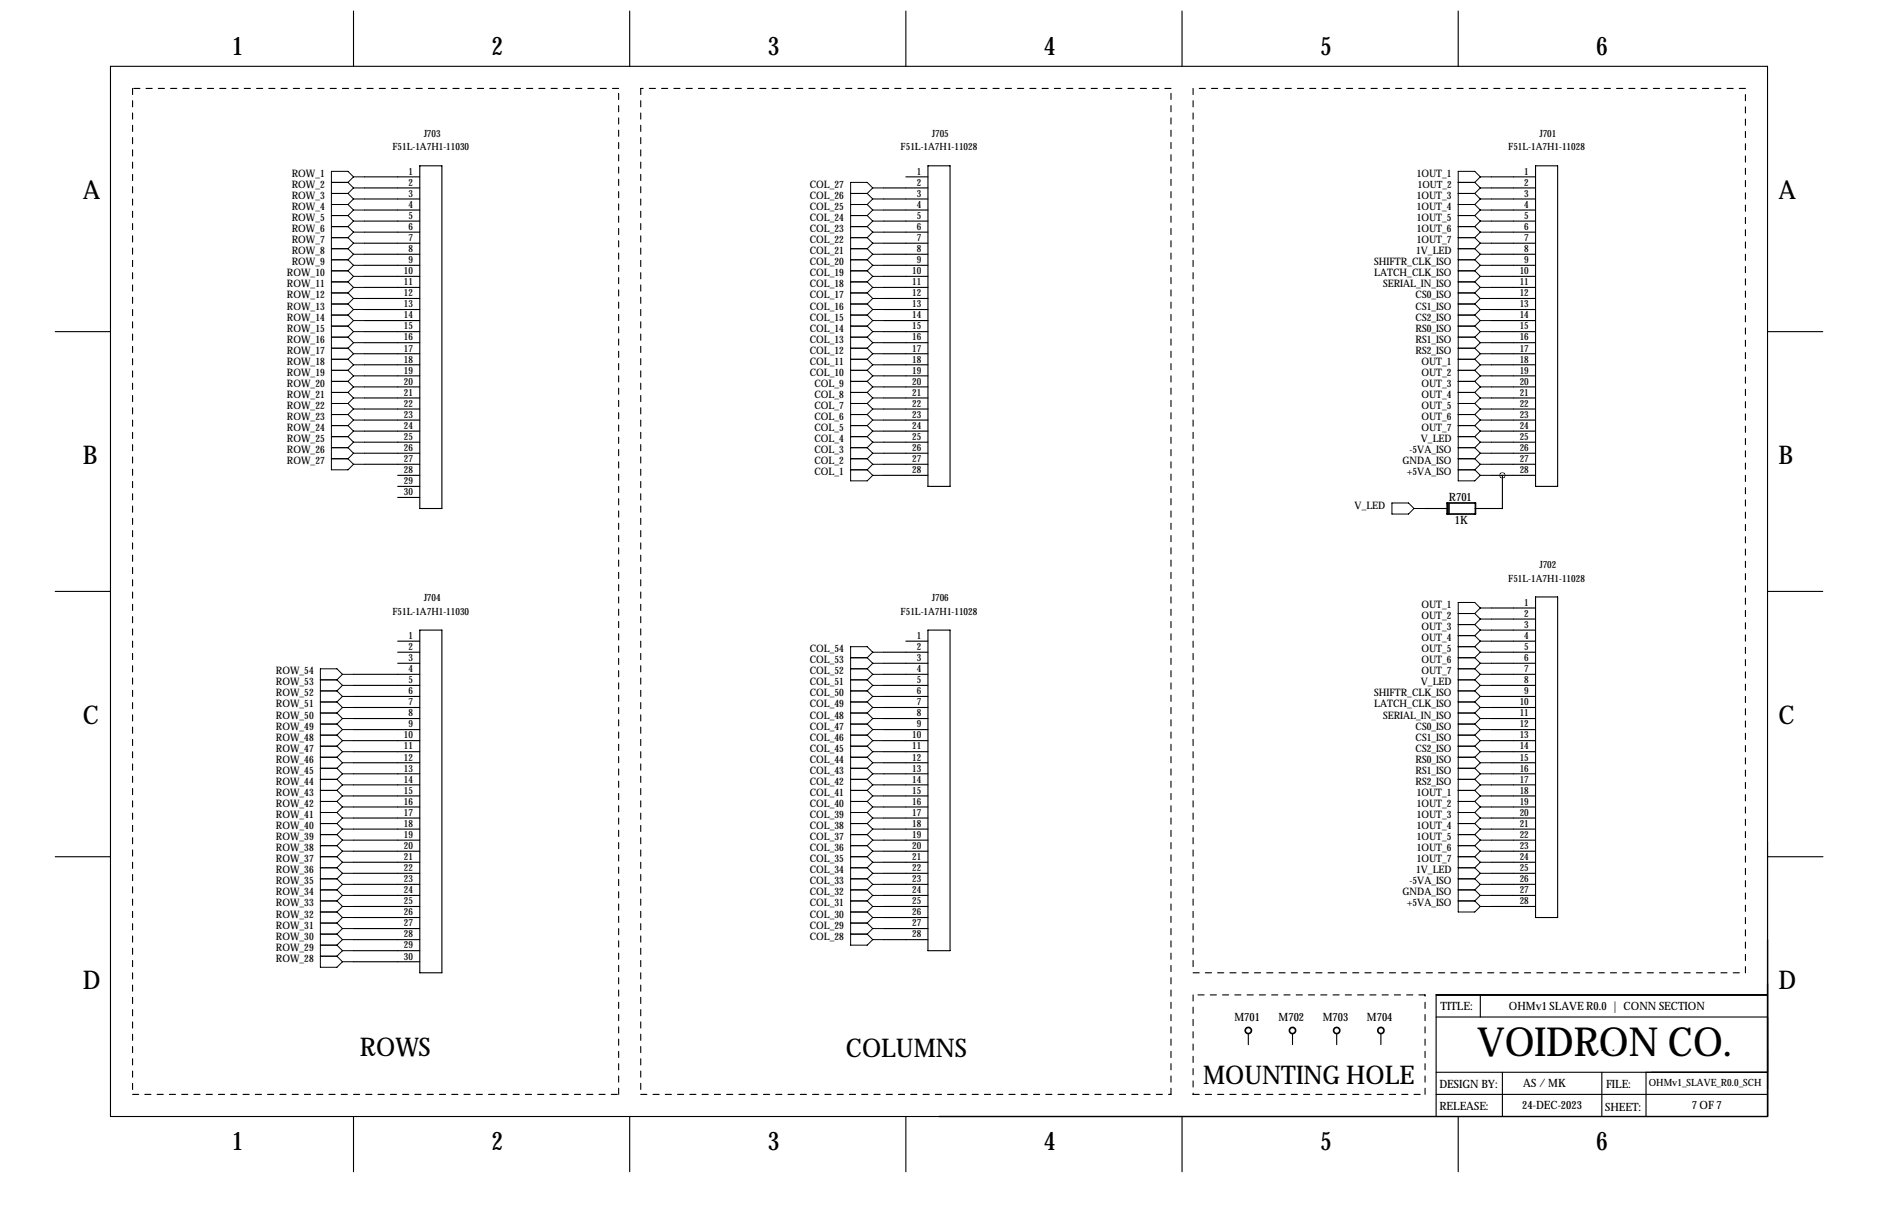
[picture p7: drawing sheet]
<svg xmlns="http://www.w3.org/2000/svg" width="432mm" height="279mm" viewBox="0 0 432 279" stroke-linecap="round" stroke-linejoin="round" font-family="sans-serif">
<defs><g id="words">
<text font-size="9.2" x="339.6" y="242.6">VOIDRON CO.</text>
<g font-size="5.9">
<text x="53.3" y="12.7">1</text>
<text x="113" y="12.7">2</text>
<text x="176.5" y="12.7">3</text>
<text x="240" y="12.7">4</text>
<text x="303.5" y="12.7">5</text>
<text x="367" y="12.7">6</text>
<text x="19" y="45.7">A</text>
<text x="408.9" y="45.7">A</text>
<text x="19" y="106.7">B</text>
<text x="408.9" y="106.7">B</text>
<text x="19" y="166.4">C</text>
<text x="408.9" y="166.4">C</text>
<text x="19" y="227.3">D</text>
<text x="408.9" y="227.3">D</text>
<text x="82.8" y="242.6">ROWS</text>
<text x="194.5" y="242.9">COLUMNS</text>
<text x="276.6" y="249.1">MOUNTING HOLE</text>
<text x="53.3" y="264.2">1</text>
<text x="113" y="264.2">2</text>
<text x="176.5" y="264.2">3</text>
<text x="240" y="264.2">4</text>
<text x="303.5" y="264.2">5</text>
<text x="367" y="264.2">6</text>
</g>
<g font-size="2.6">
<text x="333.2" y="115.1">R701</text>
<text x="334.5" y="120.4">1K</text>
<text x="331.2" y="232.2">TITLE:</text>
<text x="346.9" y="232">OHMv1 SLAVE R0.0 | CONN SECTION</text>
<text x="283.8" y="234.7">M701</text>
<text x="294" y="234.7">M702</text>
<text x="304.1" y="234.7">M703</text>
<text x="314.3" y="234.7">M704</text>
<text x="331" y="249.9">DESIGN BY:</text>
<text x="350.2" y="249.7">AS / MK</text>
<text x="369.3" y="250">FILE:</text>
<text x="331" y="255">RELEASE:</text>
<text x="350" y="254.8">24-DEC-2023</text>
<text x="369.1" y="255.2">SHEET:</text>
<text x="389" y="254.9">7 OF 7</text>
</g>
<g font-size="2.4">
<text x="67.1" y="40.6">ROW_1</text>
<text x="325.7" y="40.6">1OUT_1</text>
<text x="67.1" y="43.2">ROW_2</text>
<text x="67.1" y="45.7">ROW_3</text>
<text x="186.2" y="43.2">COL_27</text>
<text x="186.2" y="45.7">COL_26</text>
<text x="325.7" y="45.7">1OUT_3</text>
<text x="67.1" y="48.3">ROW_4</text>
<text x="67.1" y="50.8">ROW_5</text>
<text x="67.1" y="53.3">ROW_6</text>
<text x="186.2" y="48.3">COL_25</text>
<text x="186.2" y="50.8">COL_24</text>
<text x="186.2" y="53.3">COL_23</text>
<text x="325.7" y="48.3">1OUT_4</text>
<text x="325.7" y="50.8">1OUT_5</text>
<text x="325.7" y="53.3">1OUT_6</text>
<text x="67.1" y="55.9">ROW_7</text>
<text x="67.1" y="58.4">ROW_8</text>
<text x="186.2" y="55.9">COL_22</text>
<text x="186.2" y="58.4">COL_21</text>
<text x="325.6" y="58.4">1V_LED</text>
<text x="325.7" y="55.9">1OUT_7</text>
<text x="66" y="63.5">ROW_10</text>
<text x="67.1" y="61">ROW_9</text>
<text x="186.2" y="61">COL_20</text>
<text x="186.2" y="63.5">COL_19</text>
<text x="316" y="63.5">LATCH_CLK_ISO</text>
<text x="316" y="61">SHIFTR_CLK_ISO</text>
<text x="66" y="66">ROW_11</text>
<text x="66" y="68.6">ROW_12</text>
<text x="66" y="71.1">ROW_13</text>
<text x="186.2" y="66">COL_18</text>
<text x="186.2" y="68.6">COL_17</text>
<text x="186.2" y="71.1">COL_16</text>
<text x="318" y="66">SERIAL_IN_ISO</text>
<text x="325.5" y="68.6">CS0_ISO</text>
<text x="325.5" y="71.1">CS1_ISO</text>
<text x="66" y="73.7">ROW_14</text>
<text x="66" y="76.2">ROW_15</text>
<text x="186.2" y="73.7">COL_15</text>
<text x="186.2" y="76.2">COL_14</text>
<text x="325.5" y="73.7">CS2_ISO</text>
<text x="325.5" y="76.2">RS0_ISO</text>
<text x="66" y="78.7">ROW_16</text>
<text x="66" y="81.3">ROW_17</text>
<text x="66" y="83.8">ROW_18</text>
<text x="186.2" y="78.7">COL_13</text>
<text x="186.2" y="81.3">COL_12</text>
<text x="186.2" y="83.8">COL_11</text>
<text x="325.5" y="78.7">RS1_ISO</text>
<text x="325.5" y="81.3">RS2_ISO</text>
<text x="326.8" y="83.8">OUT_1</text>
<text x="66" y="86.4">ROW_19</text>
<text x="66" y="88.9">ROW_20</text>
<text x="186.2" y="86.4">COL_10</text>
<text x="187.3" y="88.9">COL_9</text>
<text x="326.8" y="86.4">OUT_2</text>
<text x="326.8" y="88.9">OUT_3</text>
<text x="66" y="91.4">ROW_21</text>
<text x="66" y="94">ROW_22</text>
<text x="187.3" y="91.4">COL_8</text>
<text x="187.3" y="94">COL_7</text>
<text x="326.8" y="91.4">OUT_4</text>
<text x="326.8" y="94">OUT_5</text>
<text x="66" y="96.5">ROW_23</text>
<text x="66" y="99.1">ROW_24</text>
<text x="66" y="101.6">ROW_25</text>
<text x="187.3" y="96.5">COL_6</text>
<text x="187.3" y="99.1">COL_5</text>
<text x="187.3" y="101.6">COL_4</text>
<text x="326.7" y="101.6">V_LED</text>
<text x="326.8" y="96.5">OUT_6</text>
<text x="326.8" y="99.1">OUT_7</text>
<text x="66" y="104.1">ROW_26</text>
<text x="66" y="106.7">ROW_27</text>
<text x="187.3" y="104.1">COL_3</text>
<text x="187.3" y="106.7">COL_2</text>
<text x="322.5" y="106.7">GNDA_ISO</text>
<text x="324.1" y="104.1">-5VA_ISO</text>
<text x="187.3" y="109.2">COL_1</text>
<text x="323.4" y="109.2">+5VA_ISO</text>
<text x="311.5" y="116.8">V_LED</text>
<text x="326.8" y="139.7">OUT_1</text>
<text x="326.8" y="142.2">OUT_2</text>
<text x="186.2" y="149.9">COL_54</text>
<text x="326.8" y="144.8">OUT_3</text>
<text x="326.8" y="147.3">OUT_4</text>
<text x="326.8" y="149.9">OUT_5</text>
<text x="63.4" y="154.9">ROW_54</text>
<text x="186.2" y="152.4">COL_53</text>
<text x="186.2" y="154.9">COL_52</text>
<text x="326.8" y="152.4">OUT_6</text>
<text x="326.8" y="154.9">OUT_7</text>
<text x="63.4" y="157.5">ROW_53</text>
<text x="63.4" y="160">ROW_52</text>
<text x="186.2" y="157.5">COL_51</text>
<text x="186.2" y="160">COL_50</text>
<text x="316" y="160">SHIFTR_CLK_ISO</text>
<text x="326.7" y="157.5">V_LED</text>
<text x="63.4" y="162.6">ROW_51</text>
<text x="63.4" y="165.1">ROW_50</text>
<text x="63.4" y="167.6">ROW_49</text>
<text x="186.2" y="162.6">COL_49</text>
<text x="186.2" y="165.1">COL_48</text>
<text x="186.2" y="167.6">COL_47</text>
<text x="316" y="162.6">LATCH_CLK_ISO</text>
<text x="318" y="165.1">SERIAL_IN_ISO</text>
<text x="325.5" y="167.6">CS0_ISO</text>
<text x="63.4" y="170.2">ROW_48</text>
<text x="63.4" y="172.7">ROW_47</text>
<text x="186.2" y="170.2">COL_46</text>
<text x="186.2" y="172.7">COL_45</text>
<text x="325.5" y="170.2">CS1_ISO</text>
<text x="325.5" y="172.7">CS2_ISO</text>
<text x="63.4" y="175.3">ROW_46</text>
<text x="63.4" y="177.8">ROW_45</text>
<text x="186.2" y="175.3">COL_44</text>
<text x="186.2" y="177.8">COL_43</text>
<text x="325.5" y="175.3">RS0_ISO</text>
<text x="325.5" y="177.8">RS1_ISO</text>
<text x="63.4" y="180.3">ROW_44</text>
<text x="63.4" y="182.9">ROW_43</text>
<text x="63.4" y="185.4">ROW_42</text>
<text x="186.2" y="180.3">COL_42</text>
<text x="186.2" y="182.9">COL_41</text>
<text x="186.2" y="185.4">COL_40</text>
<text x="325.5" y="180.3">RS2_ISO</text>
<text x="325.7" y="182.9">1OUT_1</text>
<text x="325.7" y="185.4">1OUT_2</text>
<text x="63.4" y="188">ROW_41</text>
<text x="63.4" y="190.5">ROW_40</text>
<text x="186.2" y="188">COL_39</text>
<text x="186.2" y="190.5">COL_38</text>
<text x="325.7" y="188">1OUT_3</text>
<text x="325.7" y="190.5">1OUT_4</text>
<text x="63.4" y="193">ROW_39</text>
<text x="63.4" y="195.6">ROW_38</text>
<text x="186.2" y="193">COL_37</text>
<text x="186.2" y="195.6">COL_36</text>
<text x="325.7" y="193">1OUT_5</text>
<text x="325.7" y="195.6">1OUT_6</text>
<text x="63.4" y="198.1">ROW_37</text>
<text x="63.4" y="200.7">ROW_36</text>
<text x="63.4" y="203.2">ROW_35</text>
<text x="186.2" y="198.1">COL_35</text>
<text x="186.2" y="200.7">COL_34</text>
<text x="186.2" y="203.2">COL_33</text>
<text x="324.1" y="203.2">-5VA_ISO</text>
<text x="325.6" y="200.7">1V_LED</text>
<text x="325.7" y="198.1">1OUT_7</text>
<text x="63.4" y="205.7">ROW_34</text>
<text x="63.4" y="208.3">ROW_33</text>
<text x="186.2" y="205.7">COL_32</text>
<text x="186.2" y="208.3">COL_31</text>
<text x="322.5" y="205.7">GNDA_ISO</text>
<text x="323.4" y="208.3">+5VA_ISO</text>
<text x="63.4" y="210.8">ROW_32</text>
<text x="63.4" y="213.4">ROW_31</text>
<text x="63.4" y="215.9">ROW_30</text>
<text x="186.2" y="210.8">COL_30</text>
<text x="186.2" y="213.4">COL_29</text>
<text x="186.2" y="215.9">COL_28</text>
<text x="63.4" y="218.4">ROW_29</text>
<text x="63.4" y="221">ROW_28</text>
</g>
<g font-size="2.3">
<text x="90.2" y="34.6">F51L-1A7H1-11030</text>
<text x="97.5" y="31.4">J703</text>
<text x="207.1" y="34.6">F51L-1A7H1-11028</text>
<text x="214.3" y="31.4">J705</text>
<text x="346.8" y="34.6">F51L-1A7H1-11028</text>
<text x="354" y="31.4">J701</text>
<text x="93.9" y="40.1">1</text>
<text x="210.8" y="40.1">1</text>
<text x="350.5" y="40.1">1</text>
<text x="93.9" y="42.7">2</text>
<text x="93.9" y="45.2">3</text>
<text x="93.9" y="47.8">4</text>
<text x="210.8" y="42.7">2</text>
<text x="210.8" y="45.2">3</text>
<text x="210.8" y="47.8">4</text>
<text x="326" y="43.2">1OUT_2</text>
<text x="350.5" y="42.7">2</text>
<text x="350.5" y="45.2">3</text>
<text x="350.5" y="47.8">4</text>
<text x="93.9" y="50.3">5</text>
<text x="93.9" y="52.8">6</text>
<text x="210.8" y="50.3">5</text>
<text x="210.8" y="52.8">6</text>
<text x="350.5" y="50.3">5</text>
<text x="350.5" y="52.8">6</text>
<text x="93.9" y="55.4">7</text>
<text x="93.9" y="57.9">8</text>
<text x="210.8" y="55.4">7</text>
<text x="210.8" y="57.9">8</text>
<text x="350.5" y="55.4">7</text>
<text x="350.5" y="57.9">8</text>
<text x="92.9" y="63">10</text>
<text x="92.9" y="65.5">11</text>
<text x="93.9" y="60.5">9</text>
<text x="209.7" y="63">10</text>
<text x="209.7" y="65.5">11</text>
<text x="210.8" y="60.5">9</text>
<text x="349.4" y="63">10</text>
<text x="349.4" y="65.5">11</text>
<text x="350.5" y="60.5">9</text>
<text x="92.9" y="68.1">12</text>
<text x="92.9" y="70.6">13</text>
<text x="209.7" y="68.1">12</text>
<text x="209.7" y="70.6">13</text>
<text x="349.4" y="68.1">12</text>
<text x="349.4" y="70.6">13</text>
<text x="92.9" y="73.2">14</text>
<text x="92.9" y="75.7">15</text>
<text x="209.7" y="73.2">14</text>
<text x="209.7" y="75.7">15</text>
<text x="349.4" y="73.2">14</text>
<text x="349.4" y="75.7">15</text>
<text x="92.9" y="78.2">16</text>
<text x="92.9" y="80.8">17</text>
<text x="92.9" y="83.3">18</text>
<text x="209.7" y="78.2">16</text>
<text x="209.7" y="80.8">17</text>
<text x="209.7" y="83.3">18</text>
<text x="349.4" y="78.2">16</text>
<text x="349.4" y="80.8">17</text>
<text x="349.4" y="83.3">18</text>
<text x="92.9" y="85.9">19</text>
<text x="92.9" y="88.4">20</text>
<text x="209.7" y="85.9">19</text>
<text x="209.7" y="88.4">20</text>
<text x="349.4" y="85.9">19</text>
<text x="349.4" y="88.4">20</text>
<text x="92.9" y="90.9">21</text>
<text x="92.9" y="93.5">22</text>
<text x="209.7" y="90.9">21</text>
<text x="209.7" y="93.5">22</text>
<text x="349.4" y="90.9">21</text>
<text x="349.4" y="93.5">22</text>
<text x="92.9" y="96">23</text>
<text x="92.9" y="98.6">24</text>
<text x="92.9" y="101.1">25</text>
<text x="209.7" y="96">23</text>
<text x="209.7" y="98.6">24</text>
<text x="209.7" y="101.1">25</text>
<text x="349.4" y="96">23</text>
<text x="349.4" y="98.6">24</text>
<text x="349.4" y="101.1">25</text>
<text x="92.9" y="103.6">26</text>
<text x="92.9" y="106.2">27</text>
<text x="209.7" y="103.6">26</text>
<text x="209.7" y="106.2">27</text>
<text x="349.4" y="103.6">26</text>
<text x="349.4" y="106.2">27</text>
<text x="92.9" y="108.7">28</text>
<text x="92.9" y="111.3">29</text>
<text x="92.9" y="113.8">30</text>
<text x="209.7" y="108.7">28</text>
<text x="349.4" y="108.7">28</text>
<text x="354" y="130.5">J702</text>
<text x="346.8" y="133.6">F51L-1A7H1-11028</text>
<text x="90.2" y="141.2">F51L-1A7H1-11030</text>
<text x="97.5" y="138.1">J704</text>
<text x="207.1" y="141.2">F51L-1A7H1-11028</text>
<text x="214.3" y="138.1">J706</text>
<text x="350.5" y="139.2">1</text>
<text x="350.5" y="141.7">2</text>
<text x="93.9" y="146.8">1</text>
<text x="93.9" y="149.4">2</text>
<text x="210.8" y="146.8">1</text>
<text x="210.8" y="149.4">2</text>
<text x="350.5" y="144.3">3</text>
<text x="350.5" y="146.8">4</text>
<text x="350.5" y="149.4">5</text>
<text x="93.9" y="151.9">3</text>
<text x="93.9" y="154.4">4</text>
<text x="210.8" y="151.9">3</text>
<text x="210.8" y="154.4">4</text>
<text x="350.5" y="151.9">6</text>
<text x="350.5" y="154.4">7</text>
<text x="93.9" y="157">5</text>
<text x="93.9" y="159.5">6</text>
<text x="210.8" y="157">5</text>
<text x="210.8" y="159.5">6</text>
<text x="350.5" y="157">8</text>
<text x="350.5" y="159.5">9</text>
<text x="93.9" y="162.1">7</text>
<text x="93.9" y="164.6">8</text>
<text x="93.9" y="167.1">9</text>
<text x="210.8" y="162.1">7</text>
<text x="210.8" y="164.6">8</text>
<text x="210.8" y="167.1">9</text>
<text x="349.4" y="162.1">10</text>
<text x="349.4" y="164.6">11</text>
<text x="349.4" y="167.1">12</text>
<text x="92.9" y="169.7">10</text>
<text x="92.9" y="172.2">11</text>
<text x="209.7" y="169.7">10</text>
<text x="209.7" y="172.2">11</text>
<text x="349.4" y="169.7">13</text>
<text x="349.4" y="172.2">14</text>
<text x="92.9" y="174.8">12</text>
<text x="92.9" y="177.3">13</text>
<text x="92.9" y="179.8">14</text>
<text x="209.7" y="174.8">12</text>
<text x="209.7" y="177.3">13</text>
<text x="209.7" y="179.8">14</text>
<text x="349.4" y="174.8">15</text>
<text x="349.4" y="177.3">16</text>
<text x="349.4" y="179.8">17</text>
<text x="92.9" y="182.4">15</text>
<text x="92.9" y="184.9">16</text>
<text x="209.7" y="182.4">15</text>
<text x="209.7" y="184.9">16</text>
<text x="349.4" y="182.4">18</text>
<text x="349.4" y="184.9">19</text>
<text x="92.9" y="187.5">17</text>
<text x="92.9" y="190">18</text>
<text x="209.7" y="187.5">17</text>
<text x="209.7" y="190">18</text>
<text x="349.4" y="187.5">20</text>
<text x="349.4" y="190">21</text>
<text x="92.9" y="192.5">19</text>
<text x="92.9" y="195.1">20</text>
<text x="92.9" y="197.6">21</text>
<text x="209.7" y="192.5">19</text>
<text x="209.7" y="195.1">20</text>
<text x="209.7" y="197.6">21</text>
<text x="349.4" y="192.5">22</text>
<text x="349.4" y="195.1">23</text>
<text x="349.4" y="197.6">24</text>
<text x="92.9" y="200.2">22</text>
<text x="92.9" y="202.7">23</text>
<text x="209.7" y="200.2">22</text>
<text x="209.7" y="202.7">23</text>
<text x="349.4" y="200.2">25</text>
<text x="349.4" y="202.7">26</text>
<text x="92.9" y="205.2">24</text>
<text x="92.9" y="207.8">25</text>
<text x="209.7" y="205.2">24</text>
<text x="209.7" y="207.8">25</text>
<text x="349.4" y="205.2">27</text>
<text x="349.4" y="207.8">28</text>
<text x="92.9" y="210.3">26</text>
<text x="92.9" y="212.9">27</text>
<text x="92.9" y="215.4">28</text>
<text x="209.7" y="210.3">26</text>
<text x="209.7" y="212.9">27</text>
<text x="209.7" y="215.4">28</text>
<text x="92.9" y="217.9">29</text>
<text x="92.9" y="220.5">30</text>
<text x="379.1" y="249.5">OHMv1_SLAVE_R0.0_SCH</text>
</g>
</g></defs>
<g fill="none" stroke="#000" stroke-width=".25">
<path d="M25.4 15.2h381v241.3h-381zM81.3 2.5v12.7M144.8 2.5v12.7M208.3 2.5v12.7M271.8 2.5v12.7M335.3 2.5v12.7M96.5 38.1h5.1v78.7h-5.1zM213.4 38.1h5v73.7h-5zM353.1 38.1h5v73.7h-5zM83.8 40.6h12.7M83.8 43.2h12.7M83.8 45.7h12.7"/>
<path d="M83.8 48.3h12.7M83.8 50.8h12.7M83.8 53.3h12.7M83.8 55.9h12.7M83.8 58.4h12.7M203.2 43.2h10.2M203.2 45.7h10.2M203.2 48.3h10.2M203.2 50.8h10.2M203.2 53.3h10.2M203.2 55.9h10.2M203.2 58.4h10.2"/>
<path d="M208.3 40.6h5.1M342.9 40.6h10.2M342.9 43.2h10.2M342.9 45.7h10.2M342.9 48.3h10.2M342.9 50.8h10.2M342.9 53.3h10.2M342.9 55.9h10.2M342.9 58.4h10.2M12.7 76.2h12.7M83.8 76.2h12.7M83.8 61h12.7"/>
<path d="M83.8 63.5h12.7M83.8 66h12.7M83.8 68.6h12.7M83.8 71.1h12.7M83.8 73.7h12.7M83.8 78.7h12.7M203.2 76.2h10.2M203.2 61h10.2M203.2 63.5h10.2M203.2 66h10.2M203.2 68.6h10.2M203.2 71.1h10.2"/>
<path d="M203.2 73.7h10.2M203.2 78.7h10.2M342.9 76.2h10.2M342.9 61h10.2M342.9 63.5h10.2M342.9 66h10.2M342.9 68.6h10.2M342.9 71.1h10.2M342.9 73.7h10.2M342.9 78.7h10.2M406.4 76.2h12.7M83.8 81.3h12.7"/>
<path d="M83.8 83.8h12.7M83.8 86.4h12.7M83.8 88.9h12.7M83.8 91.4h12.7M83.8 94h12.7M83.8 96.5h12.7M83.8 99.1h12.7M203.2 81.3h10.2M203.2 83.8h10.2M203.2 86.4h10.2M203.2 88.9h10.2M203.2 91.4h10.2"/>
<path d="M203.2 94h10.2M203.2 96.5h10.2M203.2 99.1h10.2M342.9 81.3h10.2M342.9 83.8h10.2M342.9 86.4h10.2M342.9 88.9h10.2M342.9 91.4h10.2M342.9 94h10.2M342.9 96.5h10.2M342.9 99.1h10.2M83.8 101.6h12.7"/>
<path d="M83.8 104.1h12.7M83.8 106.7h12.7M91.4 111.8h5.1M91.4 109.2h5.1M91.4 114.3h5.1M203.2 101.6h10.2M203.2 104.1h10.2M203.2 106.7h10.2M203.2 109.2h10.2M327.7 116.8h5M342.9 101.6h10.2M342.9 104.1h10.2"/>
<path d="M342.9 106.7h10.2M342.9 109.2h10.2M345.4 109.2v7.6h-6.3M12.7 135.9h12.7M342.9 139.7h10.2M353.1 137.2h5v73.6h-5zM406.4 135.9h12.7M81.3 154.9h15.2M81.3 157.5h15.2M91.4 147.3h5.1M91.4 149.9h5.1M91.4 152.4h5.1"/>
<path d="M96.5 144.8h5.1v78.7h-5.1zM203.2 149.9h10.2M203.2 152.4h10.2M203.2 154.9h10.2M203.2 157.5h10.2M208.3 147.3h5.1M213.4 144.8h5v73.6h-5zM342.9 142.2h10.2M342.9 144.8h10.2M342.9 147.3h10.2M342.9 149.9h10.2M342.9 152.4h10.2"/>
<path d="M342.9 154.9h10.2M342.9 157.5h10.2M81.3 160h15.2M81.3 162.6h15.2M81.3 165.1h15.2M81.3 167.6h15.2M81.3 170.2h15.2M81.3 172.7h15.2M81.3 175.3h15.2M81.3 177.8h15.2M203.2 160h10.2M203.2 162.6h10.2"/>
<path d="M203.2 165.1h10.2M203.2 167.6h10.2M203.2 170.2h10.2M203.2 172.7h10.2M203.2 175.3h10.2M203.2 177.8h10.2M342.9 160h10.2M342.9 162.6h10.2M342.9 165.1h10.2M342.9 167.6h10.2M342.9 170.2h10.2M342.9 172.7h10.2"/>
<path d="M342.9 175.3h10.2M342.9 177.8h10.2M12.7 196.8h12.7M81.3 180.3h15.2M81.3 182.9h15.2M81.3 185.4h15.2M81.3 188h15.2M81.3 190.5h15.2M81.3 193h15.2M81.3 195.6h15.2M81.3 198.1h15.2M203.2 180.3h10.2"/>
<path d="M203.2 182.9h10.2M203.2 185.4h10.2M203.2 188h10.2M203.2 190.5h10.2M203.2 193h10.2M203.2 195.6h10.2M203.2 198.1h10.2M342.9 180.3h10.2M342.9 182.9h10.2M342.9 185.4h10.2M342.9 188h10.2M342.9 190.5h10.2"/>
<path d="M342.9 193h10.2M342.9 195.6h10.2M342.9 198.1h10.2M406.5 196.8h12.7M81.3 210.8h15.2M81.3 200.7h15.2M81.3 203.2h15.2M81.3 205.7h15.2M81.3 208.3h15.2M81.3 218.4h15.2M81.3 213.4h15.2M81.3 215.9h15.2"/>
<path d="M203.2 210.8h10.2M203.2 200.7h10.2M203.2 203.2h10.2M203.2 205.7h10.2M203.2 208.3h10.2M203.2 213.4h10.2M203.2 215.9h10.2M342.9 200.7h10.2M342.9 203.2h10.2M342.9 205.7h10.2M342.9 208.3h10.2M81.3 221h15.2"/>
<path d="M287 237.5v2.5M297.2 237.5v2.5M307.3 237.5v2.5M317.5 237.5v2.5M330.2 233.7h76.2M340.4 228.6v5.1M406.4 228.6h-76.2v27.9M81.3 256.5v12.7M144.8 256.5v12.7M208.3 256.5v12.7M271.8 256.5v12.7M330.2 246.4h76.2"/>
<path d="M330.2 251.5h76.2M335.3 256.5v12.7M345.4 246.4v10.1M368.3 241.3h.1M368.3 246.4v10.1M370.8 241.3h.1M378.5 246.4v10.1"/>
</g>
<g fill="none" stroke="#000" stroke-width=".25" stroke-dasharray="1.4 1.4">
<path d="M30.5 20.3v231.2M142.2 20.3h-111.7M147.3 20.3v231.2M269.2 20.3h-121.9M274.3 20.3v203.2M401.3 20.3h-127M274.3 228.6v22.9M274.3 223.5h127M327.7 228.6h-53.4M401.3 223.5v-203.2M30.5 251.5h111.7M142.2 251.5v-231.2"/>
<path d="M147.3 251.5h121.9M269.2 251.5v-231.2M274.3 251.5h53.4M327.7 251.5v-22.9"/>
</g>
<g fill="none" stroke="#000" stroke-width=".38">
<path d="M332.7 115.6h6.5v2.5h-6.5zM333.1 115.7v2.4"/>
<circle cx="287" cy="236.8" r=".71"/>
<circle cx="297.2" cy="236.8" r=".71"/>
<circle cx="307.3" cy="236.8" r=".71"/>
<circle cx="317.5" cy="236.8" r=".71"/>
</g>
<g fill="none" stroke="#000" stroke-width=".23">
<path d="M76.2 41.9h3.8M76.2 44.4h3.8M76.2 47h3.8M76.2 49.5h3.8M76.2 52.1h3.8M76.2 54.6h3.8M76.2 57.2h3.8M76.2 59.7h3.8M80 41.9l1.3 1.3M80 44.4l1.3 1.3M80 47l1.3 1.3M80 49.5l1.3 1.3"/>
<path d="M80 52.1l1.3 1.2M80 54.6l1.3 1.3M80 57.2l1.3 1.2M80 59.7l1.3 1.3M81.3 40.6h2.5M81.3 40.6l-1.3-1.2h-3.8v68.5h3.8l1.3-1.2M81.3 43.2h2.5M81.3 45.7h2.5M81.3 48.3h2.5M81.3 50.8h2.5M81.3 53.3h2.5M81.3 55.9h2.5"/>
<path d="M81.3 58.4h2.5M81.3 40.6l-1.3 1.3M81.3 43.2l-1.3 1.2M81.3 45.7l-1.3 1.3M81.3 48.3l-1.3 1.2M81.3 50.8l-1.3 1.3M81.3 53.3l-1.3 1.3M81.3 55.9l-1.3 1.3M81.3 58.4l-1.3 1.3M195.6 44.4h3.8M195.6 47h3.8M195.6 49.5h3.8"/>
<path d="M195.6 52.1h3.8M195.6 54.6h3.8M195.6 57.2h3.8M195.6 59.7h3.8M199.4 44.4l1.3 1.3M199.4 47l1.3 1.3M199.4 49.5l1.3 1.3M199.4 52.1l1.3 1.2M199.4 54.6l1.3 1.3M199.4 57.2l1.3 1.2M199.4 59.7l1.3 1.3M200.7 43.2l-1.3-1.3h-3.8v68.6h3.8l1.3-1.3"/>
<path d="M200.7 43.2h2.5M200.7 45.7h2.5M200.7 48.3h2.5M200.7 50.8h2.5M200.7 53.3h2.5M200.7 55.9h2.5M200.7 58.4h2.5M200.7 43.2l-1.3 1.2M200.7 45.7l-1.3 1.3M200.7 48.3l-1.3 1.2M200.7 50.8l-1.3 1.3M200.7 53.3l-1.3 1.3"/>
<path d="M200.7 55.9l-1.3 1.3M200.7 58.4l-1.3 1.3M335.3 41.9h3.8M335.3 44.4h3.8M335.3 47h3.8M335.3 49.5h3.8M335.3 52.1h3.8M335.3 54.6h3.8M335.3 57.2h3.8M335.3 59.7h3.8M339.1 41.9l1.3 1.3M339.1 44.4l1.3 1.3"/>
<path d="M339.1 47l1.3 1.3M339.1 49.5l1.3 1.3M339.1 52.1l1.3 1.2M339.1 54.6l1.3 1.3M339.1 57.2l1.3 1.2M339.1 59.7l1.3 1.3M340.4 40.6h2.5M340.4 40.6l-1.3 1.3M340.4 40.6l-1.3-1.2h-3.8v71.1h3.8l1.3-1.3M340.4 43.2h2.5M340.4 43.2l-1.3 1.2M340.4 45.7h2.5"/>
<path d="M340.4 45.7l-1.3 1.3M340.4 48.3h2.5M340.4 48.3l-1.3 1.2M340.4 50.8h2.5M340.4 50.8l-1.3 1.3M340.4 53.3h2.5M340.4 53.3l-1.3 1.3M340.4 55.9h2.5M340.4 55.9l-1.3 1.3M340.4 58.4h2.5M340.4 58.4l-1.3 1.3M76.2 62.2h3.8"/>
<path d="M76.2 64.8h3.8M76.2 67.3h3.8M76.2 69.8h3.8M76.2 72.4h3.8M76.2 74.9h3.8M76.2 77.5h3.8M80 62.2l1.3 1.3M80 64.8l1.3 1.2M80 67.3l1.3 1.3M80 69.8l1.3 1.3M80 72.4l1.3 1.3M80 74.9l1.3 1.3"/>
<path d="M80 77.5l1.3 1.2M81.3 61h2.5M81.3 63.5h2.5M81.3 66h2.5M81.3 68.6h2.5M81.3 71.1h2.5M81.3 73.7h2.5M81.3 76.2h2.5M81.3 78.7h2.5M81.3 61l-1.3 1.2M81.3 63.5l-1.3 1.3M81.3 66l-1.3 1.3"/>
<path d="M81.3 68.6l-1.3 1.2M81.3 71.1l-1.3 1.3M81.3 73.7l-1.3 1.2M81.3 76.2l-1.3 1.3M81.3 78.7l-1.3 1.3M195.6 62.2h3.8M195.6 64.8h3.8M195.6 67.3h3.8M195.6 69.8h3.8M195.6 72.4h3.8M195.6 74.9h3.8M195.6 77.5h3.8"/>
<path d="M199.4 62.2l1.3 1.3M199.4 64.8l1.3 1.2M199.4 67.3l1.3 1.3M199.4 69.8l1.3 1.3M199.4 72.4l1.3 1.3M199.4 74.9l1.3 1.3M199.4 77.5l1.3 1.2M200.7 61h2.5M200.7 63.5h2.5M200.7 66h2.5M200.7 68.6h2.5M200.7 71.1h2.5"/>
<path d="M200.7 73.7h2.5M200.7 76.2h2.5M200.7 78.7h2.5M200.7 61l-1.3 1.2M200.7 63.5l-1.3 1.3M200.7 66l-1.3 1.3M200.7 68.6l-1.3 1.2M200.7 71.1l-1.3 1.3M200.7 73.7l-1.3 1.2M200.7 76.2l-1.3 1.3M200.7 78.7l-1.3 1.3M335.3 62.2h3.8"/>
<path d="M335.3 64.8h3.8M335.3 67.3h3.8M335.3 69.8h3.8M335.3 72.4h3.8M335.3 74.9h3.8M335.3 77.5h3.8M339.1 62.2l1.3 1.3M339.1 64.8l1.3 1.2M339.1 67.3l1.3 1.3M339.1 69.8l1.3 1.3M339.1 72.4l1.3 1.3M339.1 74.9l1.3 1.3"/>
<path d="M339.1 77.5l1.3 1.2M340.4 61h2.5M340.4 61l-1.3 1.2M340.4 63.5h2.5M340.4 63.5l-1.3 1.3M340.4 66h2.5M340.4 66l-1.3 1.3M340.4 68.6h2.5M340.4 68.6l-1.3 1.2M340.4 71.1h2.5M340.4 71.1l-1.3 1.3M340.4 73.7h2.5"/>
<path d="M340.4 73.7l-1.3 1.2M340.4 76.2h2.5M340.4 76.2l-1.3 1.3M340.4 78.7h2.5M340.4 78.7l-1.3 1.3M76.2 80h3.8M76.2 82.5h3.8M76.2 85.1h3.8M76.2 87.6h3.8M76.2 90.2h3.8M76.2 92.7h3.8M76.2 95.2h3.8"/>
<path d="M76.2 97.8h3.8M80 80l1.3 1.3M80 82.5l1.3 1.3M80 85.1l1.3 1.3M80 87.6l1.3 1.3M80 90.2l1.3 1.2M80 92.7l1.3 1.3M80 95.2l1.3 1.3M80 97.8l1.3 1.3M81.3 81.3h2.5M81.3 83.8h2.5M81.3 86.4h2.5"/>
<path d="M81.3 88.9h2.5M81.3 91.4h2.5M81.3 94h2.5M81.3 96.5h2.5M81.3 99.1h2.5M81.3 81.3l-1.3 1.2M81.3 83.8l-1.3 1.3M81.3 86.4l-1.3 1.2M81.3 88.9l-1.3 1.3M81.3 91.4l-1.3 1.3M81.3 94l-1.3 1.2M81.3 96.5l-1.3 1.3"/>
<path d="M81.3 99.1l-1.3 1.2M195.6 80h3.8M195.6 82.5h3.8M195.6 85.1h3.8M195.6 87.6h3.8M195.6 90.2h3.8M195.6 92.7h3.8M195.6 95.2h3.8M195.6 97.8h3.8M199.4 80l1.3 1.3M199.4 82.5l1.3 1.3M199.4 85.1l1.3 1.3"/>
<path d="M199.4 87.6l1.3 1.3M199.4 90.2l1.3 1.2M199.4 92.7l1.3 1.3M199.4 95.2l1.3 1.3M199.4 97.8l1.3 1.3M200.7 81.3h2.5M200.7 83.8h2.5M200.7 86.4h2.5M200.7 88.9h2.5M200.7 91.4h2.5M200.7 94h2.5M200.7 96.5h2.5"/>
<path d="M200.7 99.1h2.5M200.7 81.3l-1.3 1.2M200.7 83.8l-1.3 1.3M200.7 86.4l-1.3 1.2M200.7 88.9l-1.3 1.3M200.7 91.4l-1.3 1.3M200.7 94l-1.3 1.2M200.7 96.5l-1.3 1.3M200.7 99.1l-1.3 1.2M335.3 80h3.8M335.3 82.5h3.8M335.3 85.1h3.8"/>
<path d="M335.3 87.6h3.8M335.3 90.2h3.8M335.3 92.7h3.8M335.3 95.2h3.8M335.3 97.8h3.8M339.1 80l1.3 1.3M339.1 82.5l1.3 1.3M339.1 85.1l1.3 1.3M339.1 87.6l1.3 1.3M339.1 90.2l1.3 1.2M339.1 92.7l1.3 1.3M339.1 95.2l1.3 1.3"/>
<path d="M339.1 97.8l1.3 1.3M340.4 81.3h2.5M340.4 81.3l-1.3 1.2M340.4 83.8h2.5M340.4 83.8l-1.3 1.3M340.4 86.4h2.5M340.4 86.4l-1.3 1.2M340.4 88.9h2.5M340.4 88.9l-1.3 1.3M340.4 91.4h2.5M340.4 91.4l-1.3 1.3M340.4 94h2.5"/>
<path d="M340.4 94l-1.3 1.2M340.4 96.5h2.5M340.4 96.5l-1.3 1.3M340.4 99.1h2.5M340.4 99.1l-1.3 1.2M76.2 100.3h3.8M76.2 102.9h3.8M76.2 105.4h3.8M80 100.3l1.3 1.3M80 102.9l1.3 1.2M80 105.4l1.3 1.3M81.3 101.6h2.5"/>
<path d="M81.3 104.1h2.5M81.3 106.7h2.5M81.3 101.6l-1.3 1.3M81.3 104.1l-1.3 1.3M195.6 100.3h3.8M195.6 102.9h3.8M195.6 105.4h3.8M195.6 107.9h3.8M199.4 100.3l1.3 1.3M199.4 102.9l1.3 1.2M199.4 105.4l1.3 1.3M199.4 107.9l1.3 1.3"/>
<path d="M200.7 101.6h2.5M200.7 104.1h2.5M200.7 106.7h2.5M200.7 109.2h2.5M200.7 101.6l-1.3 1.3M200.7 104.1l-1.3 1.3M200.7 106.7l-1.3 1.2M320 115.6h3.8l1.3 1.2-1.3 1.3h-3.8zM325.1 116.8h2.6M335.3 100.3h3.8M335.3 102.9h3.8M335.3 105.4h3.8"/>
<path d="M335.3 107.9h3.8M339.1 100.3l1.3 1.3M339.1 102.9l1.3 1.2M339.1 105.4l1.3 1.3M339.1 107.9l1.3 1.3M340.4 101.6h2.5M340.4 101.6l-1.3 1.3M340.4 104.1h2.5M340.4 104.1l-1.3 1.3M340.4 106.7h2.5M340.4 106.7l-1.3 1.2M340.4 109.2h2.5"/>
<path d="M340.4 139.7l-1.3-1.3h-3.8v71.1h3.8l1.3-1.2M340.4 139.7h2.5M340.4 139.7l-1.3 1.3M73.7 156.2h3.8M73.7 158.8h3.8M77.5 156.2l1.2 1.3M77.5 158.8l1.2 1.2M78.7 154.9l-1.2-1.2h-3.8v68.5h3.8l1.2-1.2M78.7 154.9h2.6M78.7 157.5h2.6M78.7 154.9l-1.2 1.3M78.7 157.5l-1.2 1.3"/>
<path d="M195.6 151.1h3.8M195.6 153.7h3.8M195.6 156.2h3.8M195.6 158.8h3.8M199.4 151.1l1.3 1.3M199.4 153.7l1.3 1.2M199.4 156.2l1.3 1.3M199.4 158.8l1.3 1.2M200.7 149.9l-1.3-1.3h-3.8v68.6h3.8l1.3-1.3M200.7 149.9h2.5M200.7 152.4h2.5M200.7 154.9h2.5"/>
<path d="M200.7 157.5h2.5M200.7 152.4l-1.3 1.3M200.7 154.9l-1.3 1.3M200.7 157.5l-1.3 1.3M200.7 149.9l-1.3 1.2M335.3 141h3.8M335.3 143.5h3.8M335.3 146h3.8M335.3 148.6h3.8M335.3 151.1h3.8M335.3 153.7h3.8M335.3 156.2h3.8"/>
<path d="M335.3 158.8h3.8M339.1 141l1.3 1.2M339.1 143.5l1.3 1.3M339.1 146l1.3 1.3M339.1 148.6l1.3 1.3M339.1 151.1l1.3 1.3M339.1 153.7l1.3 1.2M339.1 156.2l1.3 1.3M339.1 158.8l1.3 1.2M340.4 142.2h2.5M340.4 142.2l-1.3 1.3M340.4 144.8h2.5"/>
<path d="M340.4 144.8l-1.3 1.2M340.4 147.3h2.5M340.4 147.3l-1.3 1.3M340.4 149.9h2.5M340.4 149.9l-1.3 1.2M340.4 152.4h2.5M340.4 152.4l-1.3 1.3M340.4 154.9h2.5M340.4 154.9l-1.3 1.3M340.4 157.5h2.5M340.4 157.5l-1.3 1.3M73.7 161.3h3.8"/>
<path d="M73.7 163.8h3.8M73.7 166.4h3.8M73.7 168.9h3.8M73.7 171.4h3.8M73.7 174h3.8M73.7 176.5h3.8M73.7 179.1h3.8M77.5 161.3l1.2 1.3M77.5 163.8l1.2 1.3M77.5 166.4l1.2 1.2M77.5 168.9l1.2 1.3M77.5 171.4l1.2 1.3"/>
<path d="M77.5 174l1.2 1.3M77.5 176.5l1.2 1.3M77.5 179.1l1.2 1.2M78.7 160h2.6M78.7 162.6h2.6M78.7 165.1h2.6M78.7 167.6h2.6M78.7 170.2h2.6M78.7 172.7h2.6M78.7 175.3h2.6M78.7 177.8h2.6M78.7 167.6l-1.2 1.3"/>
<path d="M78.7 170.2l-1.2 1.2M78.7 177.8l-1.2 1.3M78.7 160l-1.2 1.3M78.7 162.6l-1.2 1.2M78.7 165.1l-1.2 1.3M78.7 172.7l-1.2 1.3M78.7 175.3l-1.2 1.2M195.6 161.3h3.8M195.6 163.8h3.8M195.6 166.4h3.8M195.6 168.9h3.8M195.6 171.4h3.8"/>
<path d="M195.6 174h3.8M195.6 176.5h3.8M195.6 179.1h3.8M199.4 161.3l1.3 1.3M199.4 163.8l1.3 1.3M199.4 166.4l1.3 1.2M199.4 168.9l1.3 1.3M199.4 171.4l1.3 1.3M199.4 174l1.3 1.3M199.4 176.5l1.3 1.3M199.4 179.1l1.3 1.2M200.7 160h2.5"/>
<path d="M200.7 162.6h2.5M200.7 165.1h2.5M200.7 167.6h2.5M200.7 170.2h2.5M200.7 172.7h2.5M200.7 175.3h2.5M200.7 177.8h2.5M200.7 160l-1.3 1.3M200.7 162.6l-1.3 1.2M200.7 165.1l-1.3 1.3M200.7 167.6l-1.3 1.3M200.7 170.2l-1.3 1.2"/>
<path d="M200.7 172.7l-1.3 1.3M200.7 175.3l-1.3 1.2M200.7 177.8l-1.3 1.3M335.3 161.3h3.8M335.3 163.8h3.8M335.3 166.4h3.8M335.3 168.9h3.8M335.3 171.4h3.8M335.3 174h3.8M335.3 176.5h3.8M335.3 179.1h3.8M339.1 161.3l1.3 1.3"/>
<path d="M339.1 163.8l1.3 1.3M339.1 166.4l1.3 1.2M339.1 168.9l1.3 1.3M339.1 171.4l1.3 1.3M339.1 174l1.3 1.3M339.1 176.5l1.3 1.3M339.1 179.1l1.3 1.2M340.4 160h2.5M340.4 160l-1.3 1.3M340.4 162.6h2.5M340.4 162.6l-1.3 1.2M340.4 165.1h2.5"/>
<path d="M340.4 165.1l-1.3 1.3M340.4 167.6h2.5M340.4 167.6l-1.3 1.3M340.4 170.2h2.5M340.4 170.2l-1.3 1.2M340.4 172.7h2.5M340.4 172.7l-1.3 1.3M340.4 175.3h2.5M340.4 175.3l-1.3 1.2M340.4 177.8h2.5M340.4 177.8l-1.3 1.3M73.7 181.6h3.8"/>
<path d="M73.7 184.1h3.8M73.7 186.7h3.8M73.7 189.2h3.8M73.7 191.8h3.8M73.7 194.3h3.8M73.7 196.8h3.8M73.7 199.4h3.8M77.5 181.6l1.2 1.3M77.5 184.1l1.2 1.3M77.5 186.7l1.2 1.3M77.5 189.2l1.2 1.3M77.5 191.8l1.2 1.2"/>
<path d="M77.5 194.3l1.2 1.3M77.5 196.8l1.2 1.3M77.5 199.4l1.2 1.3M78.7 180.3h2.6M78.7 182.9h2.6M78.7 185.4h2.6M78.7 188h2.6M78.7 190.5h2.6M78.7 193h2.6M78.7 195.6h2.6M78.7 198.1h2.6M78.7 180.3l-1.2 1.3"/>
<path d="M78.7 188l-1.2 1.2M78.7 190.5l-1.2 1.3M78.7 198.1l-1.2 1.3M78.7 182.9l-1.2 1.2M78.7 185.4l-1.2 1.3M78.7 193l-1.2 1.3M78.7 195.6l-1.2 1.2M195.6 181.6h3.8M195.6 184.1h3.8M195.6 186.7h3.8M195.6 189.2h3.8M195.6 191.8h3.8"/>
<path d="M195.6 194.3h3.8M195.6 196.8h3.8M195.6 199.4h3.8M199.4 181.6l1.3 1.3M199.4 184.1l1.3 1.3M199.4 186.7l1.3 1.3M199.4 189.2l1.3 1.3M199.4 191.8l1.3 1.2M199.4 194.3l1.3 1.3M199.4 196.8l1.3 1.3M199.4 199.4l1.3 1.3M200.7 188l-1.3 1.2"/>
<path d="M200.7 198.1l-1.3 1.3M200.7 180.3h2.5M200.7 182.9h2.5M200.7 185.4h2.5M200.7 188h2.5M200.7 190.5h2.5M200.7 193h2.5M200.7 195.6h2.5M200.7 198.1h2.5M200.7 180.3l-1.3 1.3M200.7 182.9l-1.3 1.2M200.7 185.4l-1.3 1.3"/>
<path d="M200.7 190.5l-1.3 1.3M200.7 193l-1.3 1.3M200.7 195.6l-1.3 1.2M335.3 181.6h3.8M335.3 184.1h3.8M335.3 186.7h3.8M335.3 189.2h3.8M335.3 191.8h3.8M335.3 194.3h3.8M335.3 196.8h3.8M335.3 199.4h3.8M339.1 181.6l1.3 1.3"/>
<path d="M339.1 184.1l1.3 1.3M339.1 186.7l1.3 1.3M339.1 189.2l1.3 1.3M339.1 191.8l1.3 1.2M339.1 194.3l1.3 1.3M339.1 196.8l1.3 1.3M339.1 199.4l1.3 1.3M340.4 180.3h2.5M340.4 180.3l-1.3 1.3M340.4 182.9h2.5M340.4 182.9l-1.3 1.2M340.4 185.4h2.5"/>
<path d="M340.4 185.4l-1.3 1.3M340.4 188h2.5M340.4 188l-1.3 1.2M340.4 190.5h2.5M340.4 190.5l-1.3 1.3M340.4 193h2.5M340.4 193l-1.3 1.3M340.4 195.6h2.5M340.4 195.6l-1.3 1.2M340.4 198.1h2.5M340.4 198.1l-1.3 1.3M73.7 201.9h3.8"/>
<path d="M73.7 204.5h3.8M73.7 207h3.8M73.7 209.5h3.8M73.7 212.1h3.8M73.7 214.6h3.8M73.7 217.2h3.8M73.7 219.7h3.8M77.5 201.9l1.2 1.3M77.5 204.5l1.2 1.2M77.5 207l1.2 1.3M77.5 209.5l1.2 1.3M77.5 212.1l1.2 1.3"/>
<path d="M77.5 214.6l1.2 1.3M77.5 217.2l1.2 1.2M77.5 219.7l1.2 1.3M78.7 200.7h2.6M78.7 203.2h2.6M78.7 205.7h2.6M78.7 208.3h2.6M78.7 200.7l-1.2 1.2M78.7 210.8l-1.2 1.3M78.7 210.8h2.6M78.7 213.4h2.6M78.7 215.9h2.6"/>
<path d="M78.7 203.2l-1.2 1.3M78.7 205.7l-1.2 1.3M78.7 208.3l-1.2 1.2M78.7 213.4l-1.2 1.2M78.7 215.9l-1.2 1.3M78.7 218.4h2.6M78.7 218.4l-1.2 1.3M195.6 201.9h3.8M195.6 204.5h3.8M195.6 207h3.8M195.6 209.5h3.8M195.6 212.1h3.8"/>
<path d="M195.6 214.6h3.8M199.4 201.9l1.3 1.3M199.4 204.5l1.3 1.2M199.4 207l1.3 1.3M199.4 209.5l1.3 1.3M199.4 212.1l1.3 1.3M199.4 214.6l1.3 1.3M200.7 208.3l-1.3 1.2M200.7 210.8l-1.3 1.3M200.7 200.7h2.5M200.7 203.2h2.5M200.7 205.7h2.5"/>
<path d="M200.7 208.3h2.5M200.7 200.7l-1.3 1.2M200.7 203.2l-1.3 1.3M200.7 205.7l-1.3 1.3M200.7 210.8h2.5M200.7 213.4h2.5M200.7 213.4l-1.3 1.2M200.7 215.9h2.5M335.3 201.9h3.8M335.3 204.5h3.8M335.3 207h3.8M339.1 201.9l1.3 1.3"/>
<path d="M339.1 204.5l1.3 1.2M339.1 207l1.3 1.3M340.4 200.7h2.5M340.4 200.7l-1.3 1.2M340.4 203.2h2.5M340.4 203.2l-1.3 1.3M340.4 205.7h2.5M340.4 205.7l-1.3 1.3M340.4 208.3h2.5M78.7 221h2.6"/>
</g>
<circle cx="345.4" cy="109.2" r=".05" fill="#000" stroke="#000" stroke-width="1.3"/>
<use href="#words"/>
</svg>
